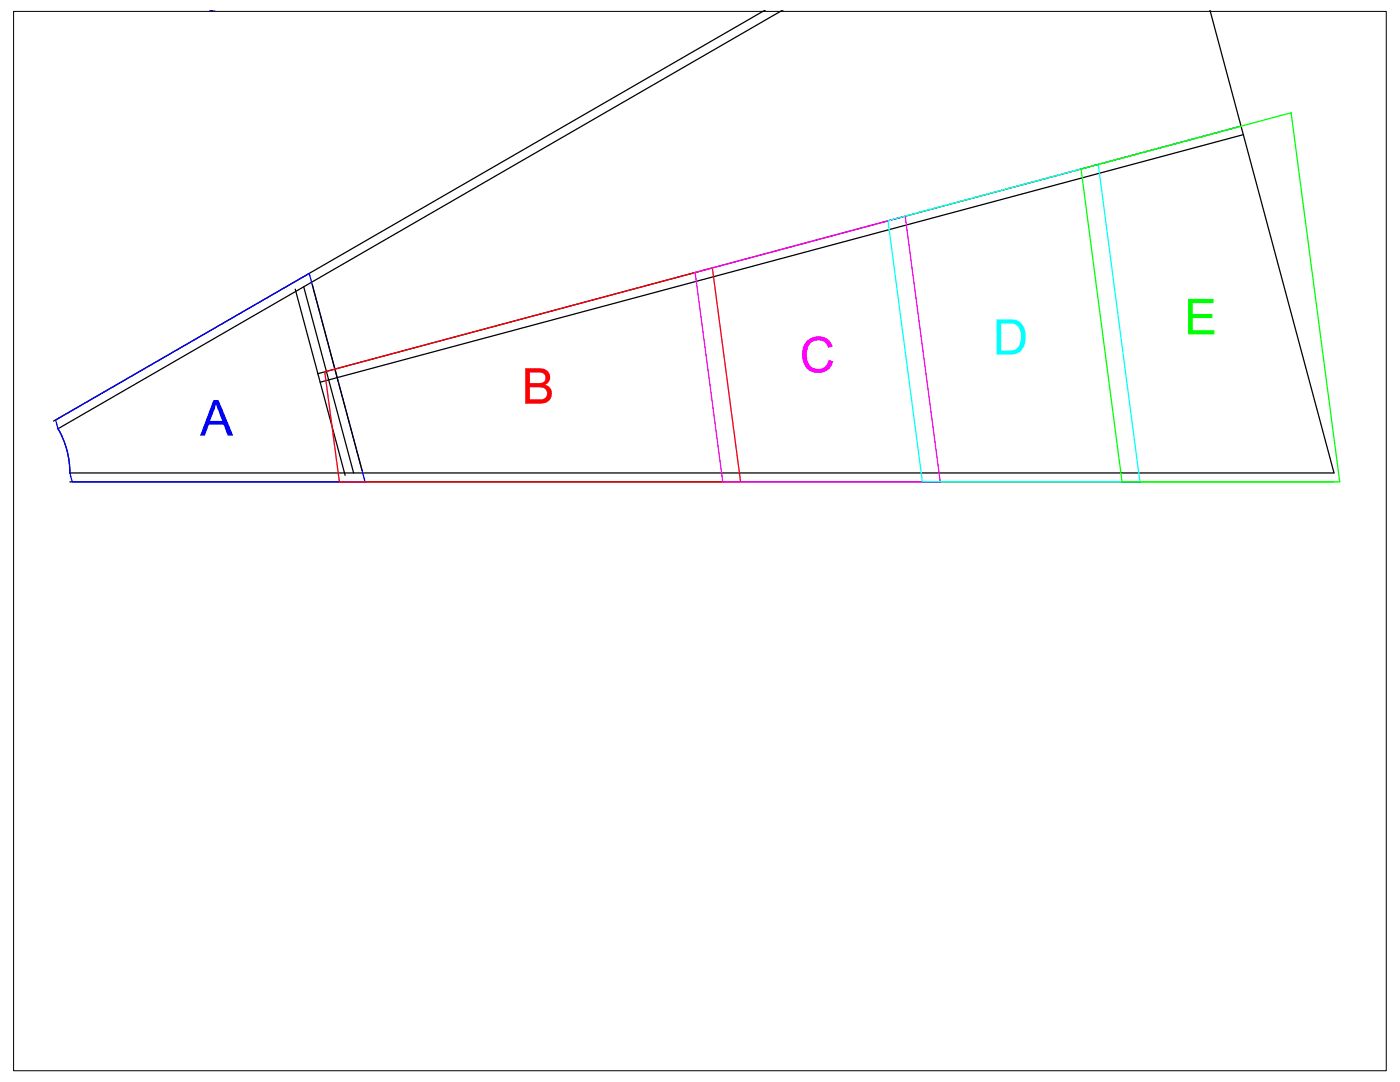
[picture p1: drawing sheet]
<svg xmlns="http://www.w3.org/2000/svg" width="279mm" height="216mm" viewBox="0 0 279 216" stroke-linecap="round" stroke-linejoin="round" font-family="sans-serif">
<!-- layer: 0 -->
<path d="M152.4 2.1l-141.7 81.8M155.9 2.1l-144.3 83.3a17.6 17.6 0 0 1 2.3 8.8h252l-24.7-92.1M247.4 25.1l-184.1 49.4M247.8 26.8l-184 49.3M58.8 57.6l10 37.1M60.5 57.1l10 37.1M62.2 56.7l10 37.1M13.9 96h252" fill="none" stroke="#000" stroke-width=".25"/>
<!-- layer: panelA -->
<path d="M42.3 2.1l-.5 .1M72.8 96l-11.2-41.5-50.5 29.2 .5 1.7a17.6 17.6 0 0 1 2.3 8.8l.5 1.8h58.4" fill="none" stroke="#00f" stroke-width=".25"/>
<!-- layer: panelB -->
<path d="M64.7 74.1l77.3-20.7 5.6 42.6h-80z" fill="none" stroke="#f00" stroke-width=".25"/>
<!-- layer: panelC -->
<path d="M138.6 54.3l41.8-11.2 7 52.9h-43.3z" fill="none" stroke="#f0f" stroke-width=".25"/>
<!-- layer: panelD -->
<path d="M177 44l41.9-11.2 8.3 63.2h-43.3z" fill="none" stroke="#0ff" stroke-width=".25"/>
<!-- layer: panelE -->
<path d="M215.5 33.7l41.8-11.2 9.7 73.5h-43.4z" fill="none" stroke="#0f0" stroke-width=".25"/>
<!-- layer: panelA -->
<path d="M42.5 79.7h1.1l2.9 7.1h-1.1l-.8-2.2h-3l-.7 2.2h-1zM43.1 80.4l-.3 1.1-.9 2.3h2.4z" fill="#00f"/>
<!-- layer: panelB -->
<path d="M104.7 73.3h2.6a1.96 1.96 0 0 1 2.3 2.2l-.2 .5-.7 .7a1.94 1.94 0 0 1 1.2 2.2 1.94 1.94 0 0 1-2 1.5h-3.2zM105.6 77.2v2.4h2.3l.5-.2a1.22 1.22 0 0 0 .6-1.5 1.22 1.22 0 0 0-1.4-.7zM105.6 74.2v2.1h1.5a1.21 1.21 0 0 0 1.7-1 1.14 1.14 0 0 0-1.4-1.1z" fill="#f00"/>
<!-- layer: panelC -->
<path d="M160.6 68.2a3.1 3.1 0 0 1 5.3 .9l-.8 .2a2.13 2.13 0 0 0-2.3-1.5 2.13 2.13 0 0 0-1.9 2 3 3 0 0 0 1.3 3.5 2.08 2.08 0 0 0 2.9-1.6l1 .3a3.1 3.1 0 0 1-3.3 2.3 3.1 3.1 0 0 1-2.9-2.7 4.6 4.6 0 0 1 .7-3.4z" fill="#f0f"/>
<!-- layer: panelD -->
<path d="M198.6 63.6h2.4a2.98 2.98 0 0 1 3.4 3.5 3 3 0 0 1-3.2 3.5h-2.6zM199.6 64.5v5.3h1.4a2.1 2.1 0 0 0 2.5-2.2v-.9a2.05 2.05 0 0 0-2.5-2.2z" fill="#0ff"/>
<!-- layer: panelE -->
<path d="M236.8 59.5h5.1v.9h-4.2v2.2h3.9v.8h-3.9v2.4h4.4v.8h-5.3z" fill="#0f0"/>
<!-- layer: 0 -->
<path d="M2.7 2.3h273.6v211h-273.6z" fill="none" stroke="#000" stroke-width=".2"/>
</svg>
